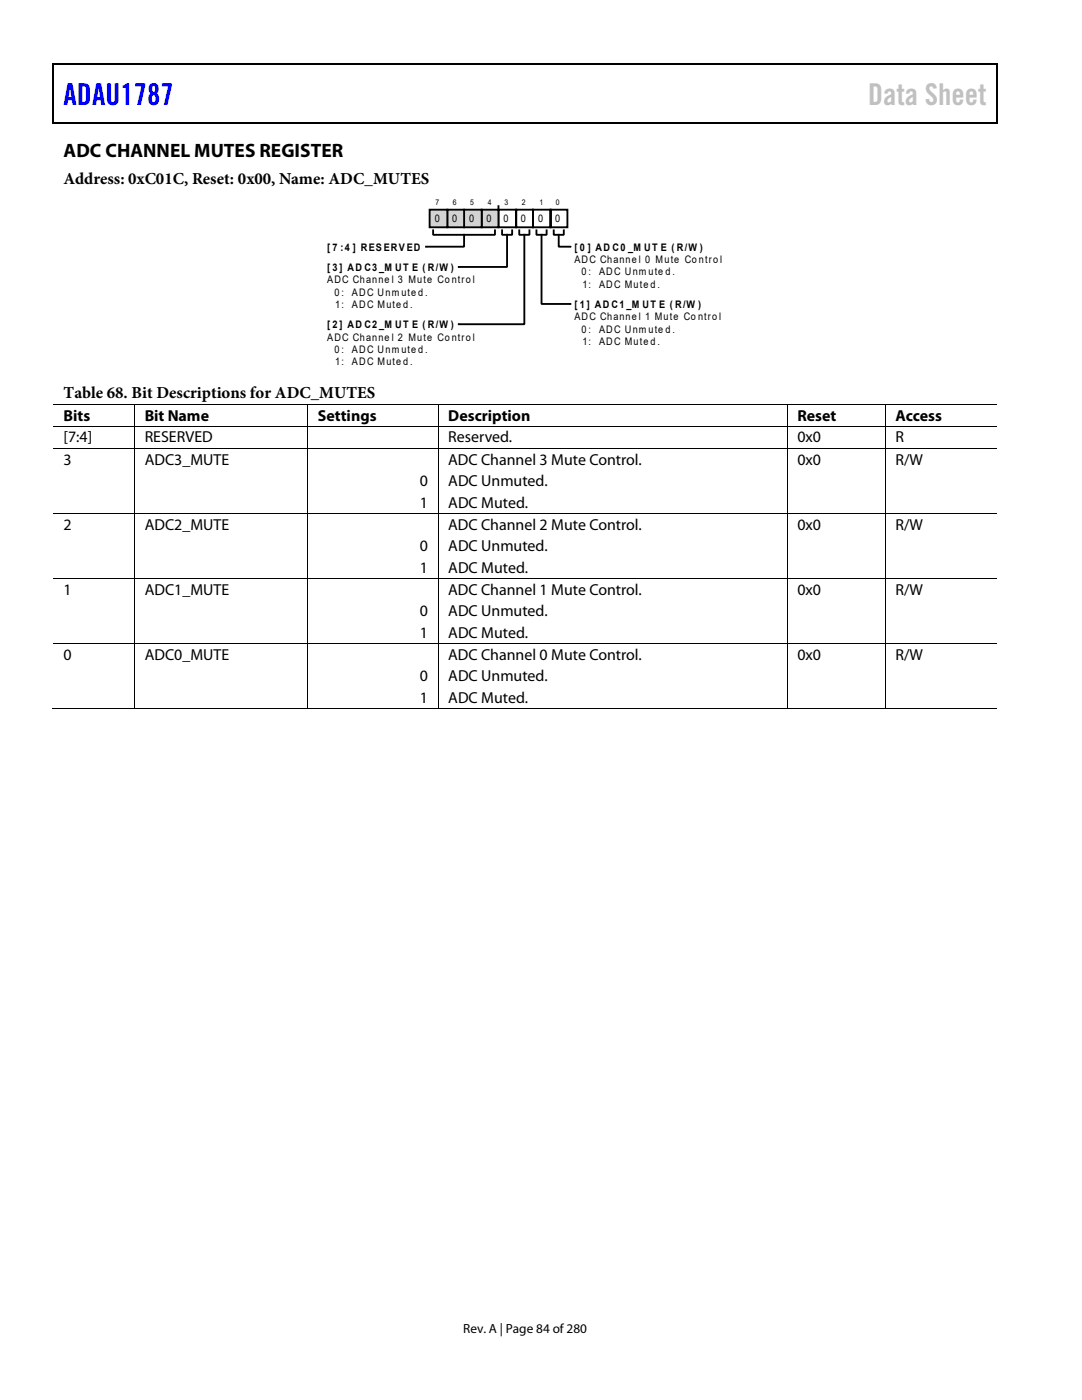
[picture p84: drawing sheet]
<svg xmlns="http://www.w3.org/2000/svg" width="216mm" height="279mm" viewBox="0 0 216 279" stroke-linecap="round" stroke-linejoin="round" font-family="sans-serif">
<defs><g id="words">
<text font-size="6" fill="#00f" x="12.7" y="21">ADAU1787</text>
<text font-size="6" fill="#c0c0c0" x="173.2" y="21">Data Sheet</text>
<text font-size="3.9" x="12.7" y="31.3">ADC CHANNEL MUTES REGISTER</text>
<g font-size="3.3">
<text x="12.7" y="36.8">Address: 0xC01C, Reset: 0x00, Name: ADC_MUTES</text>
<text x="12.7" y="79.4">Table 68. Bit Descriptions for ADC_MUTES</text>
</g>
<g font-size="3.2">
<text x="12.7" y="83.9">Bits</text>
<text x="28.9" y="83.9">Bit Name</text>
<text x="63.4" y="83.9">Settings</text>
<text x="89.4" y="83.9">Description</text>
<text x="159.1" y="83.9">Reset</text>
<text x="178.7" y="83.9">Access</text>
<text x="12.7" y="88.3">[7:4]</text>
<text x="28.9" y="88.3">RESERVED</text>
<text x="89.4" y="88.3">Reserved.</text>
<text x="159.1" y="88.3">0x0</text>
<text x="178.7" y="88.3">R</text>
<text x="12.7" y="92.7">3</text>
<text x="28.9" y="92.7">ADC3_MUTE</text>
<text x="89.4" y="92.7">ADC Channel 3 Mute Control.</text>
<text x="159.1" y="92.7">0x0</text>
<text x="178.7" y="92.7">R/W</text>
<text x="83.8" y="97">0</text>
<text x="83.8" y="101.3">1</text>
<text x="89.4" y="101.3">ADC Muted.</text>
<text x="89.4" y="97">ADC Unmuted.</text>
<text x="12.7" y="105.7">2</text>
<text x="28.9" y="105.7">ADC2_MUTE</text>
<text x="89.4" y="105.7">ADC Channel 2 Mute Control.</text>
<text x="159.1" y="105.7">0x0</text>
<text x="178.7" y="105.7">R/W</text>
<text x="83.8" y="110">0</text>
<text x="89.4" y="110">ADC Unmuted.</text>
<text x="12.7" y="118.7">1</text>
<text x="28.9" y="118.7">ADC1_MUTE</text>
<text x="83.8" y="114.3">1</text>
<text x="89.4" y="118.7">ADC Channel 1 Mute Control.</text>
<text x="89.4" y="114.3">ADC Muted.</text>
<text x="159.1" y="118.7">0x0</text>
<text x="178.7" y="118.7">R/W</text>
<text x="83.8" y="123">0</text>
<text x="89.4" y="123">ADC Unmuted.</text>
<text x="12.7" y="131.6">0</text>
<text x="28.9" y="131.6">ADC0_MUTE</text>
<text x="83.8" y="127.3">1</text>
<text x="89.4" y="131.6">ADC Channel 0 Mute Control.</text>
<text x="89.4" y="127.3">ADC Muted.</text>
<text x="159.1" y="131.6">0x0</text>
<text x="178.7" y="131.6">R/W</text>
<text x="83.8" y="135.9">0</text>
<text x="89.4" y="135.9">ADC Unmuted.</text>
<text x="83.8" y="140.2">1</text>
<text x="89.4" y="140.2">ADC Muted.</text>
</g>
<text font-size="2.6" x="92.4" y="266">Rev. A | Page 84 of 280</text>
<g font-size="2.1">
<text x="86.7" y="44.3">0</text>
<text x="90.2" y="44.3">0</text>
<text x="93.6" y="44.3">0</text>
<text x="97" y="44.3">0</text>
<text x="100.5" y="44.3">0</text>
<text x="103.9" y="44.3">0</text>
<text x="107.4" y="44.3">0</text>
<text x="110.8" y="44.3">0</text>
<text x="65.3" y="50">[ 7 :4 ] RES ERV ED</text>
<text x="114.6" y="50">[ 0 ] AD C0 _M UT E ( R/W )</text>
<text x="114.6" y="52.5">ADC Channe l 0 Mute Co ntro l</text>
<text x="65.3" y="54.1">[ 3 ] AD C3 _M UT E ( R/W )</text>
<text x="65.3" y="56.5">ADC Channe l 3 Mute Co ntro l</text>
<text x="66.7" y="59">0 :</text>
<text x="70.2" y="59">ADC Unm ute d .</text>
<text x="116" y="54.9">0 :</text>
<text x="116.2" y="57.4">1:</text>
<text x="119.6" y="54.9">ADC Unm ute d .</text>
<text x="119.6" y="57.4">ADC Mute d .</text>
<text x="65.3" y="65.5">[ 2 ] AD C2 _M UT E ( R/W )</text>
<text x="66.9" y="61.4">1:</text>
<text x="70.2" y="61.4">ADC Mute d .</text>
<text x="114.6" y="63.9">ADC Channe l 1 Mute Co ntro l</text>
<text x="114.6" y="61.4">[ 1 ] AD C1 _M UT E ( R/W )</text>
<text x="65.3" y="68">ADC Channe l 2 Mute Co ntro l</text>
<text x="66.7" y="70.4">0 :</text>
<text x="70.2" y="70.4">ADC Unm ute d .</text>
<text x="116" y="66.4">0 :</text>
<text x="116.2" y="68.8">1:</text>
<text x="119.6" y="66.4">ADC Unm ute d .</text>
<text x="119.6" y="68.8">ADC Mute d .</text>
<text x="66.9" y="72.9">1:</text>
<text x="70.2" y="72.9">ADC Mute d .</text>
</g>
<g font-size="1.6">
<text x="86.9" y="41">7</text>
<text x="90.4" y="41">6</text>
<text x="93.8" y="41">5</text>
<text x="97.3" y="41">4</text>
<text x="100.7" y="41">3</text>
<text x="104.1" y="41">2</text>
<text x="107.6" y="41">1</text>
<text x="110.9" y="41">0</text>
</g>
</g></defs>
<path d="M10.5 12.7h.3v1h-.3zM198.8 12.7h.2v1h-.2zM198.8 12.7h.2v.3h-.2zM198.8 24.4h.2v.3h-.2z" fill="#000"/>
<path d="M10.5 12.8h188.3M10.7 13.7v11M198.9 13.7v11M10.5 24.5h188.3" fill="none" stroke="#000" stroke-width=".25"/>
<path d="M99.5 41.8h3.5v3.6h-3.5zM103 41.8h3.3v3.6h-3.3zM106.3 41.8h3.6v3.6h-3.6zM109.9 41.8h3.3v3.6h-3.3z" fill="none" stroke="#000" stroke-width=".37"/>
<path d="M96.1 41.8h3.4v3.6h-3.4z" fill="#d3d3d3"/>
<path d="M96.1 41.8h3.4v3.6h-3.4z" fill="none" stroke="#000" stroke-width=".37"/>
<path d="M92.6 41.8h3.5v3.6h-3.5z" fill="#d3d3d3"/>
<path d="M92.6 41.8h3.5v3.6h-3.5z" fill="none" stroke="#000" stroke-width=".37"/>
<path d="M89.3 41.8h3.3v3.6h-3.3z" fill="#d3d3d3"/>
<path d="M89.3 41.8h3.3v3.6h-3.3z" fill="none" stroke="#000" stroke-width=".37"/>
<path d="M85.7 41.8h3.6v3.6h-3.6z" fill="#d3d3d3"/>
<path d="M85.7 41.8h3.6v3.6h-3.6zM86.4 46v.9h12.4v-.9M92.6 46.9v2.3h-7.6M99.5 41.1v.7M100.2 46v.9h2v-.9M101.2 46.9v6.4h-9.7M103.6 46v.9h2v-.9M104.6 46.9v17.8h-13.1M107 46v.9h2.1v-.9M108.1 46.9v13.8h5.6M110.5 46v.9h2v-.9M111.5 46.9v2.3h2.2" fill="none" stroke="#000" stroke-width=".37"/>
<g fill="none" stroke="#000" stroke-width=".2">
<path d="M85 49.2h.1M91.5 53.3h.1M113.7 49.2h.1M91.5 64.7h.1M113.7 60.7h.1M10.7 80.7h188.2M10.7 85.1h188.2M10.7 89.5h188.2M26.8 80.7v4.4M26.8 85.2v4.3M26.8 89.5v12.9M61.4 80.7v4.4"/>
<path d="M61.4 85.2v4.3M61.4 89.5v12.9M87.4 80.7v4.4M87.4 85.2v4.3M87.4 89.5v12.9M157.1 80.7v4.4M157.1 85.2v4.3M157.1 89.5v12.9M176.7 80.7v4.4M176.7 85.2v4.3M176.7 89.5v12.9M10.7 102.5h188.2"/>
<path d="M10.7 115.5h188.2M26.8 102.5v12.9M26.8 115.5v12.9M61.4 102.5v12.9M61.4 115.5v12.9M87.4 102.5v12.9M87.4 115.5v12.9M157.1 102.5v12.9M157.1 115.5v12.9M176.7 102.5v12.9M176.7 115.5v12.9M10.7 128.4h188.2"/>
<path d="M26.8 128.5v13M61.4 128.5v13M87.4 128.5v13M157.1 128.5v13M176.7 128.5v13M10.4 141.4h16.4M26.9 141.4h34.5M61.4 141.4h26M87.5 141.4h69.6M157.1 141.4h19.5M176.7 141.4h22.2"/>
</g>
<use href="#words"/>
</svg>
